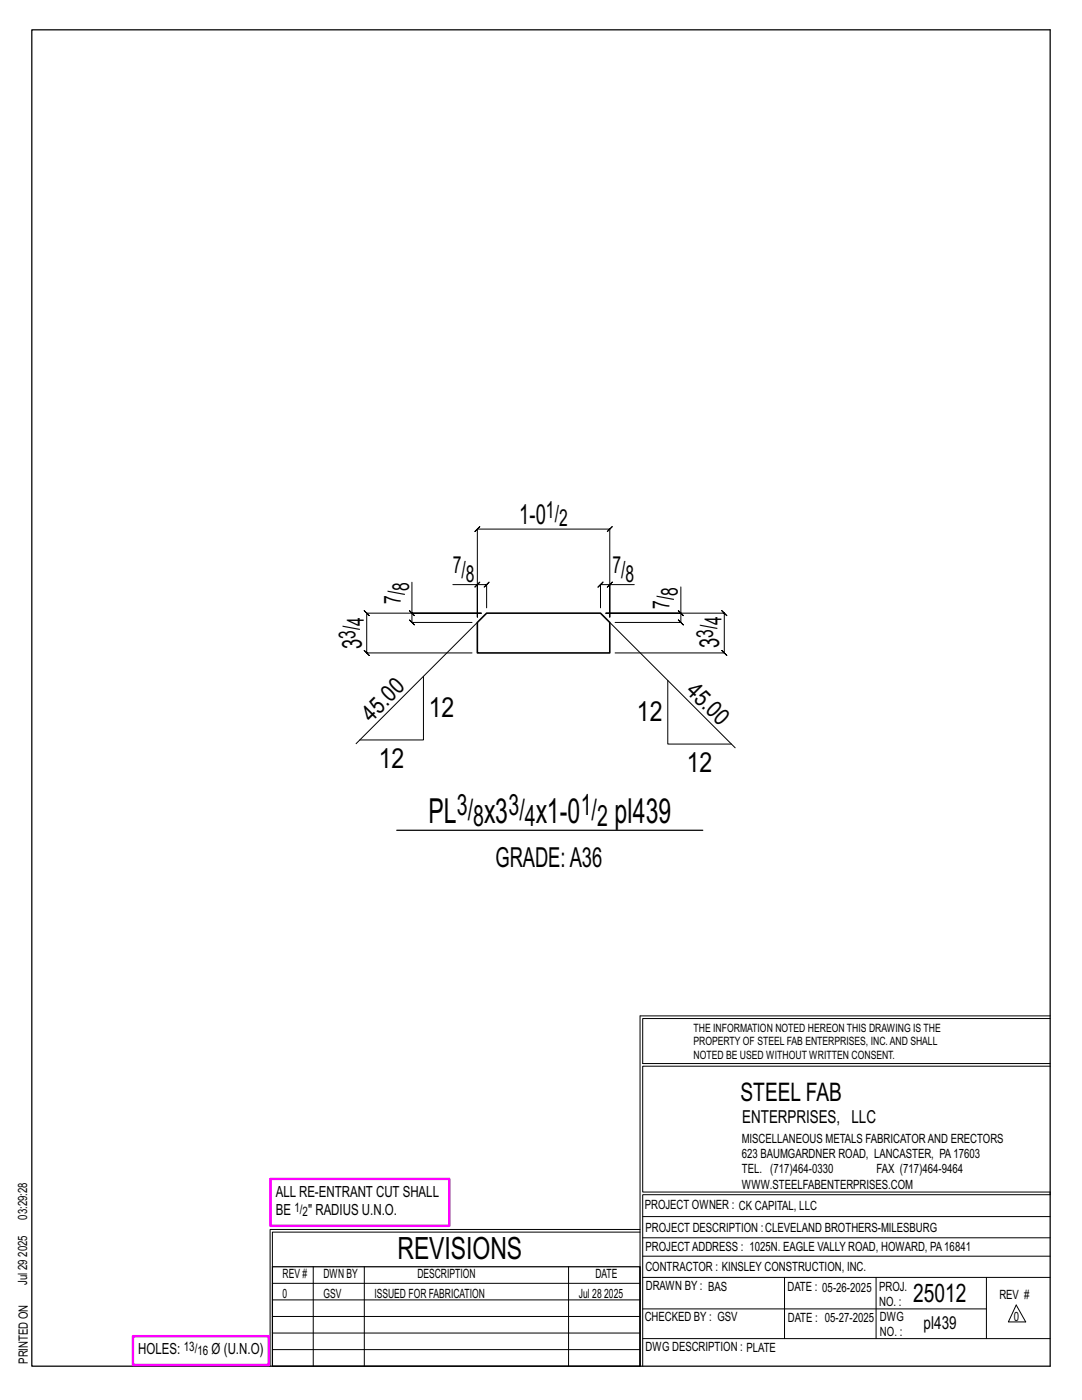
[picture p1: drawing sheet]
<svg xmlns="http://www.w3.org/2000/svg" width="216mm" height="279mm" viewBox="0 0 216 279" stroke-linecap="round" stroke-linejoin="round" font-family="sans-serif">
<defs><g id="words">
<g font-size="6.9">
<text x="85.5" y="164.3">PL</text>
<text x="96.6" y="164.3">x3</text>
<text x="106.9" y="164.3">x1-0</text>
<text x="122.6" y="164.3">pl439</text>
</g>
<text font-size="6.1" x="79.3" y="251.3">REVISIONS</text>
<g font-size="5.9">
<text x="91.2" y="162.7">3/</text>
<text x="94.4" y="164.8">8</text>
<text x="101.5" y="162.7">3/</text>
<text x="104.7" y="164.8">4</text>
<text x="115.9" y="162.7">1/</text>
<text x="119.1" y="164.8">2</text>
</g>
<g font-size="5.5">
<text x="103.6" y="104.6">1-0</text>
<text x="72.2" y="129.5" transform="rotate(-90 72.2 129.5)">3</text>
<text x="143.5" y="129.4" transform="rotate(-90 143.5 129.4)">3</text>
<text x="85.6" y="143.1">12</text>
<text x="127.1" y="143.9">12</text>
<text x="75.6" y="153.3">12</text>
<text x="137" y="154.1">12</text>
<text x="98.8" y="173">GRADE:A36</text>
</g>
<g font-size="5.1">
<text x="147.8" y="219.8">STEEL FAB</text>
<text x="182.2" y="259.9">25012</text>
</g>
<g font-size="4.7">
<text x="108.9" y="103.4">1/</text>
<text x="111.6" y="105">2</text>
<text x="81.6" y="117.9" transform="rotate(-90 81.6 117.9)">8</text>
<text x="90.4" y="114.4">7/</text>
<text x="93" y="116.1">8</text>
<text x="122.2" y="114.4">7/</text>
<text x="124.8" y="116.1">8</text>
<text x="135.3" y="118.9" transform="rotate(-90 135.3 118.9)">8</text>
<text x="72.6" y="124.9" transform="rotate(-90 72.6 124.9)">4</text>
<text x="80" y="120.6" transform="rotate(-90 80 120.6)">7/</text>
<text x="133.6" y="121.5" transform="rotate(-90 133.6 121.5)">7/</text>
<text x="143.9" y="124.7" transform="rotate(-90 143.9 124.7)">4</text>
<text x="70.9" y="127.5" transform="rotate(-90 70.9 127.5)">3/</text>
<text x="142.3" y="127.3" transform="rotate(-90 142.3 127.3)">3/</text>
<text x="136.7" y="138.1" transform="rotate(45 136.7 138.1)">45.0</text>
<text x="74.1" y="144.2" transform="rotate(-45 74.1 144.2)">45.0</text>
</g>
<g font-size="3.6">
<text x="148.1" y="224.1">ENTERPRISES, LLC</text>
<text x="184.3" y="265.2">pl439</text>
</g>
<g font-size="3.1">
<text x="55" y="238.9">ALL RE-ENTRANT CUT SHALL</text>
<text x="55" y="242.5">BE</text>
<text x="61.5" y="242.5">&quot; RADIUS U.N.O.</text>
<text x="27.6" y="270.2">HOLES:</text>
<text x="42.2" y="270.2">Ø (U.N.O)</text>
</g>
<g font-size="2.6">
<text x="58.8" y="241.8">1/</text>
<text x="60.4" y="242.7">2</text>
<text x="36.7" y="269.6">13/</text>
<text x="39.4" y="270.5">16</text>
</g>
<g font-size="2.5">
<text x="148" y="231.2">623 BAUMGARDNER ROAD, LANCASTER, PA17603</text>
<text x="148" y="228.1">MISCELLANEOUS METALS FABRICATORAND ERECTORS</text>
<text x="148" y="237.2">WWW.STEELFABENTERPRISES.COM</text>
<text x="148" y="234.2">TEL. (717)464-0330</text>
<text x="174.9" y="234.2">FAX (717)464-9464</text>
<text x="5.4" y="243.4" transform="rotate(-90 5.4 243.4)">03:29:28</text>
<text x="128.7" y="241.3">PROJECT OWNER : CK CAPITAL, LLC</text>
<text x="128.8" y="246">PROJECT DESCRIPTION :CLEVELAND BROTHERS-MILESBURG</text>
<text x="5.4" y="250.8" transform="rotate(-90 5.4 250.8)">2025</text>
<text x="128.8" y="249.7">PROJECTADDRESS : 1025N. EAGLE VALLY ROAD, HOWARD, PA16841</text>
<text x="5.4" y="256.5" transform="rotate(-90 5.4 256.5)">Jul 29</text>
<text x="56.4" y="255">REV #</text>
<text x="64.5" y="255">DWN BY</text>
<text x="83.3" y="255">DESCRIPTION</text>
<text x="118.8" y="255">DATE</text>
<text x="128.8" y="253.7">CONTRACTOR : KINSLEY CONSTRUCTION, INC.</text>
<text x="128.9" y="257.5">DRAWN BY : BAS</text>
<text x="157.1" y="257.6">DATE : 05-26-2025</text>
<text x="175.4" y="257.7">PROJ.</text>
<text x="56.4" y="259">0</text>
<text x="64.5" y="259">GSV</text>
<text x="74.7" y="259">ISSUED FOR FABRICATION</text>
<text x="115.5" y="259">Jul 28</text>
<text x="120.6" y="259">2025</text>
<text x="128.6" y="263.7">CHECKED BY : GSV</text>
<text x="157.2" y="263.7">DATE : 05-27-2025</text>
<text x="175.4" y="260.7">NO. :</text>
<text x="175.6" y="263.7">DWG</text>
<text x="199.4" y="259.2">REV #</text>
<text x="202.3" y="263.7">0</text>
<text x="128.8" y="269.7">DWG DESCRIPTION : PLATE</text>
<text x="175.6" y="266.7">NO. :</text>
<text x="5.5" y="272.2" transform="rotate(-90 5.5 272.2)">PRINTED ON</text>
</g>
<g font-size="2.3">
<text x="138.4" y="208.6">PROPERTY OF STEEL FAB ENTERPRISES, INC.AND SHALL</text>
<text x="138.4" y="205.9">THE INFORMATION NOTED HEREON THIS DRAWING IS THE</text>
<text x="138.4" y="211.3">NOTED BE USED WITHOUT WRITTEN CONSENT.</text>
</g>
</g></defs>
<g fill="none" stroke="#000" stroke-width=".2">
<path d="M82.2 116.2v6.2h13.8h-22.8l-.5-.5 1 1-.5-.5v7.9l-.5-.5 1 1-.5-.5h21M90.4 116.7h4.8v6.5v-17.6l-.5 .5 1-1-.5 .5h26.5l-.5 .5 1-1-.5 .5v17.6v-6.5h4.9M94.7 117.2l1-1zM95.2 116.7h1.9l-.5 .5 1-1-.5 .5v4.6M121.2 117.2l1-1zM121.7 116.7h-1.9l.5-.5-1 1 .5-.5v4.6M135.9 117.1v5.3h-15h23.6l-.5-.5 1 1-.5-.5v7.9l-.5-.5 1 1-.5-.5h-21.8M81.7 121.9l1 1zM82.2 122.4v1.8l-.5-.5 1 1-.5-.5h12M84.5 135v12.7h-12.7M95.2 124.2l-24.2 24.2M121.7 124.2l25 25"/>
<path d="M133.2 135.8v12.7h12.7M135.4 121.9l1 1zM135.9 122.4v1.8l-.5-.5 1 1-.5-.5h-13.2M127.7 202.7v70M127.7 202.7h81.8M209.5 203.3h-81.3v9h81.3M209.5 212.8h-81.3v25.1h81.3v.5h-81.3v34.3M54.4 259.4h73.3M54.4 256.1h73.3M62.5 252.8v19.9M72.7 252.8v19.9M113.4 252.8v19.9"/>
<path d="M127.7 245.4h-73.8v27.3M127.7 245.9h-73.3v6.9M128.2 242.8h81.3M128.2 254.9h81.3M128.2 250.7h81.3M128.2 247h81.3M156.5 254.9v12.2M174.8 254.9v12.2M196.8 254.9v12.2M54.4 269.3h73.3M54.4 266h73.3M54.4 262.7h73.3"/>
<path d="M128.2 261.2h68.6M128.2 267.1h81.3M202.8 260.4l1.9 3.4h-3.5z"/>
</g>
<path d="M6.3 6h203.2v266.7h-203.2zM79.2 165.7h61M54.4 252.8h73.3v19.9h-73.3z" fill="none" stroke="#000" stroke-width=".25"/>
<path d="M54 235.3h35.6v9.3h-35.6zM26.5 266.7h27.1v5.7h-27.1z" fill="none" stroke="#f0f" stroke-width=".5"/>
<path d="M95.2 124.2l1.9-1.8h22.7l1.9 1.8v6.1h-26.5z" fill="none" stroke="#000" stroke-width=".32"/>
<use href="#words"/>
</svg>
